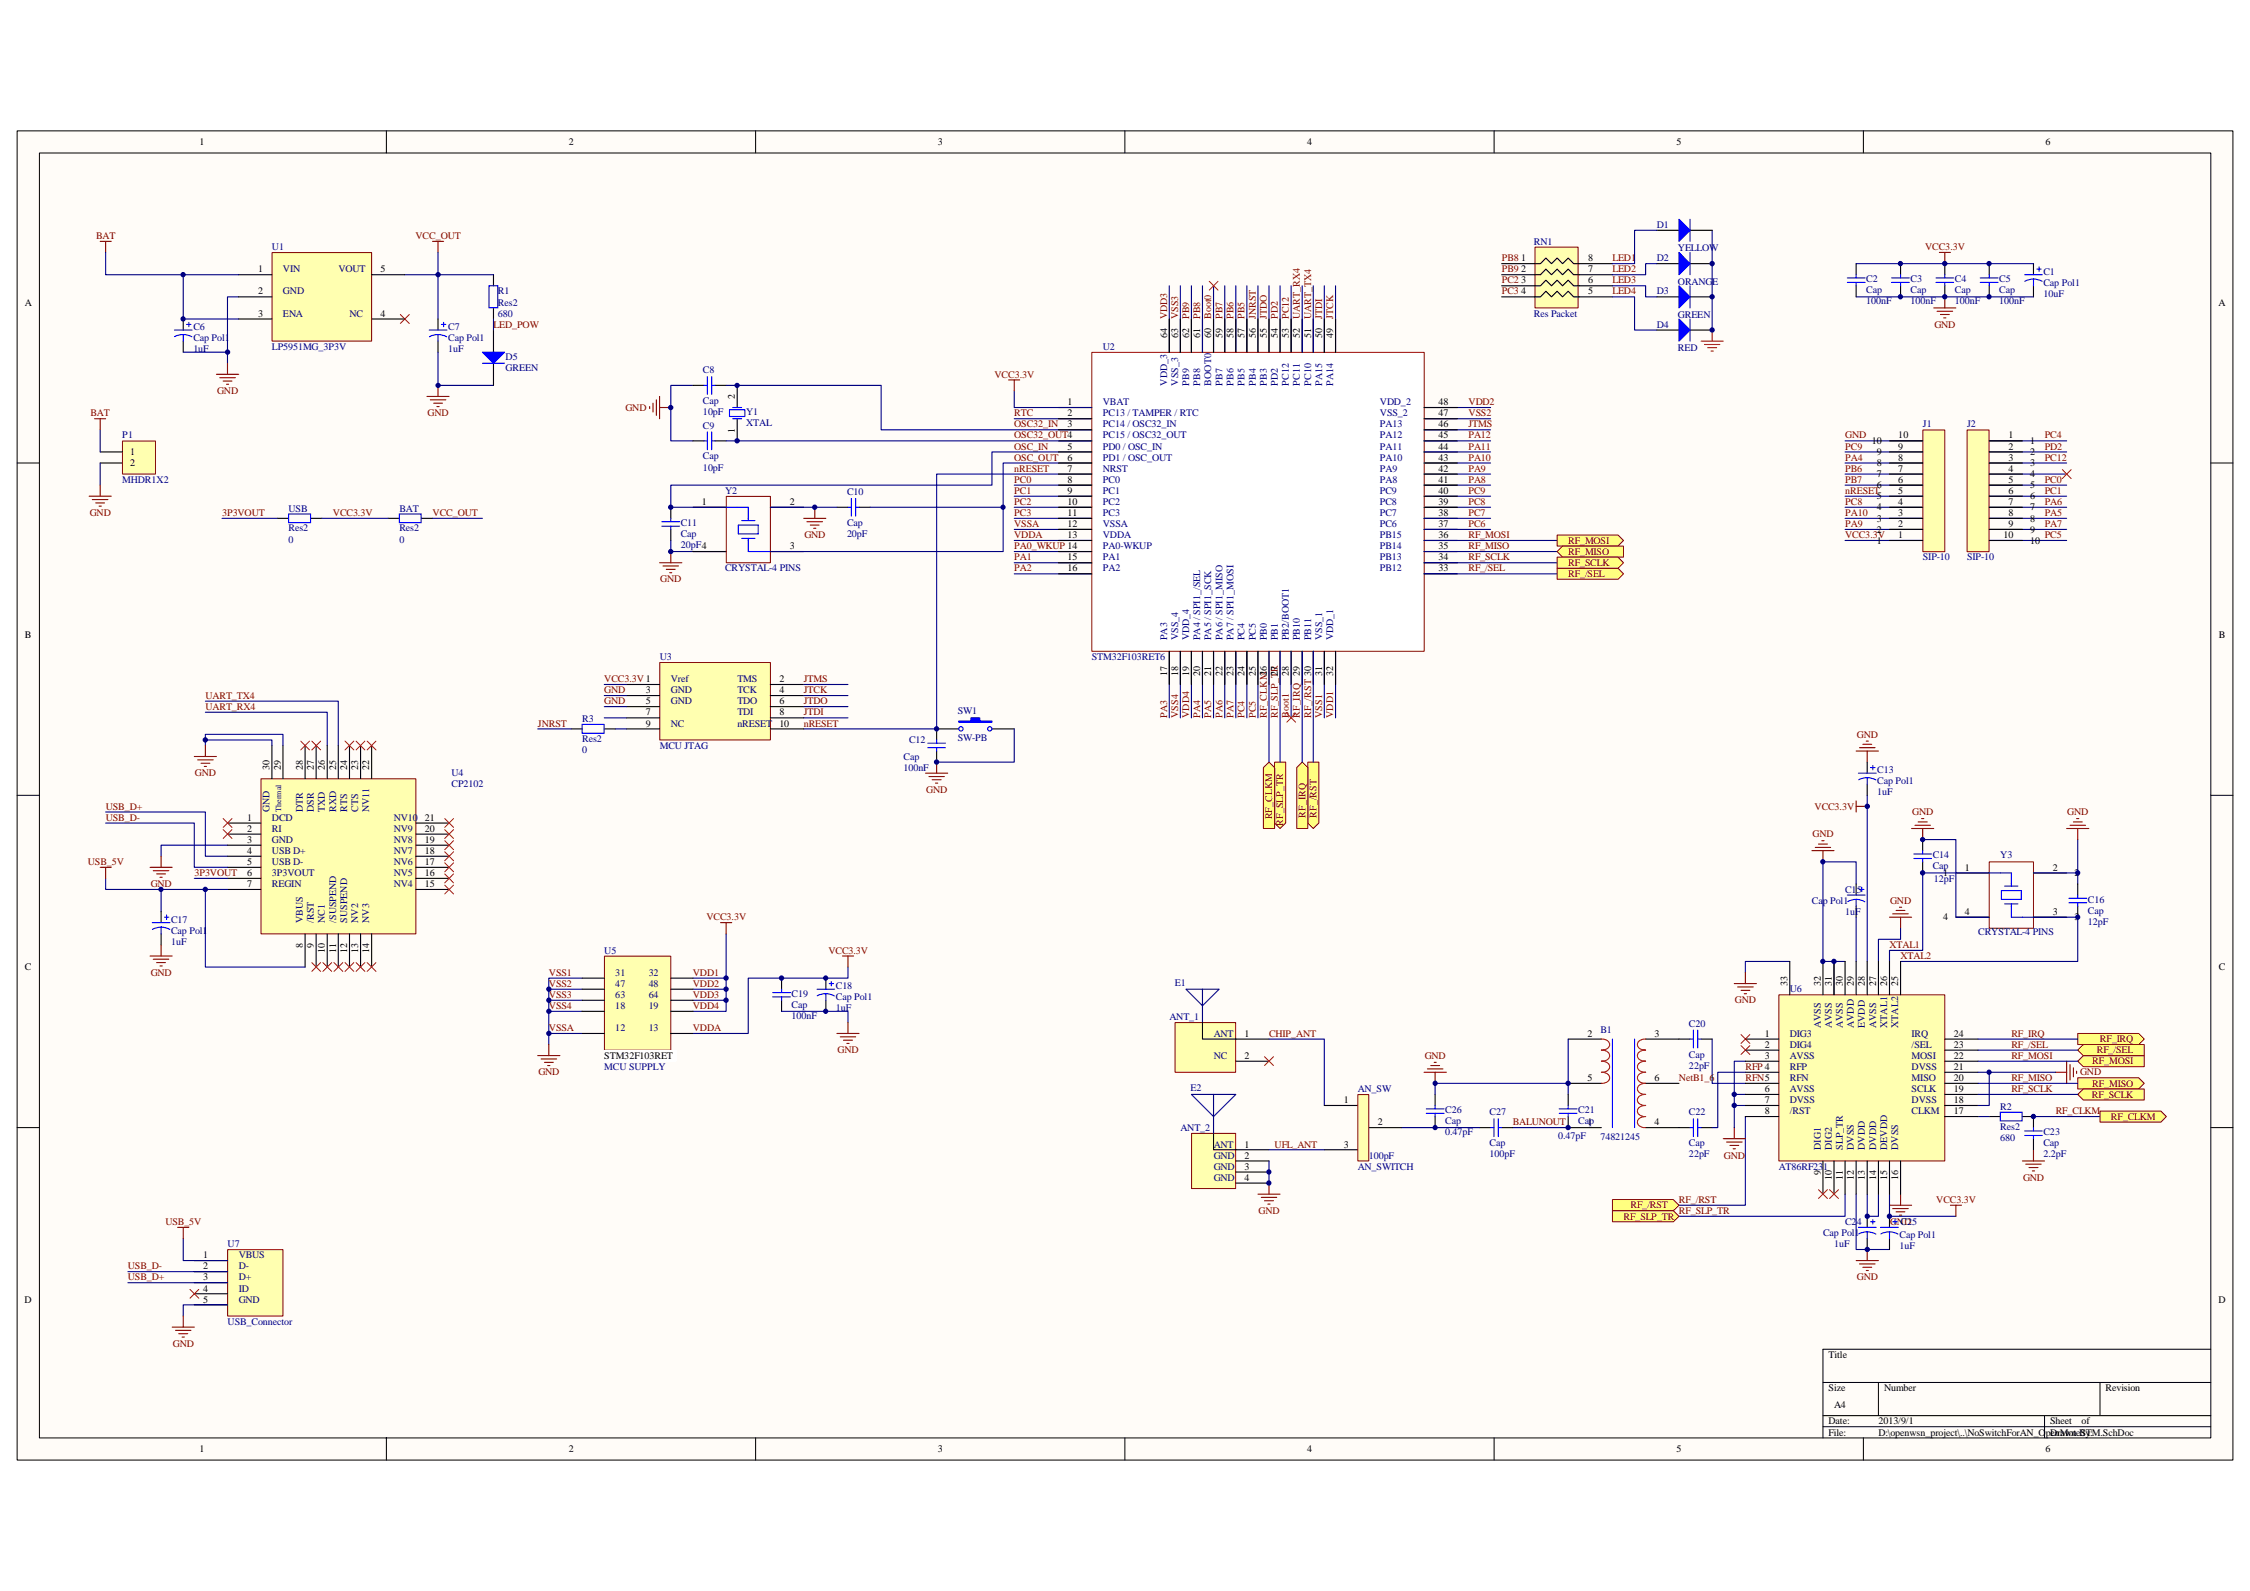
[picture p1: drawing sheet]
<svg xmlns="http://www.w3.org/2000/svg" width="297mm" height="210mm" viewBox="0 0 297 210" stroke-linecap="round" stroke-linejoin="round" font-family="sans-serif">
<defs><g id="words">
<g font-size="1.3">
<text x="26.3" y="19.1">1</text>
<text x="75.1" y="19.1">2</text>
<text x="123.8" y="19.1">3</text>
<text x="172.6" y="19.1">4</text>
<text x="221.3" y="19.1">5</text>
<text x="270.1" y="19.1">6</text>
<text x="34.1" y="35.9">1</text>
<text x="50.2" y="35.9">5</text>
<text x="200.8" y="34.5">1</text>
<text x="200.8" y="35.9">2</text>
<text x="209.7" y="35.9">7</text>
<text x="209.7" y="34.5">8</text>
<text x="3.3" y="40.3">A</text>
<text x="34.1" y="38.9">2</text>
<text x="34.1" y="41.8">3</text>
<text x="50.2" y="41.8">4</text>
<text x="200.8" y="37.4">3</text>
<text x="200.8" y="38.9">4</text>
<text x="209.7" y="38.9">5</text>
<text x="209.7" y="37.4">6</text>
<text x="292.9" y="40.3">A</text>
<text x="154.1" y="44.6" transform="rotate(-90 154.1 44.6)">64</text>
<text x="155.5" y="44.6" transform="rotate(-90 155.5 44.6)">63</text>
<text x="157" y="44.6" transform="rotate(-90 157 44.6)">62</text>
<text x="158.5" y="44.6" transform="rotate(-90 158.5 44.6)">61</text>
<text x="159.9" y="44.6" transform="rotate(-90 159.9 44.6)">60</text>
<text x="161.4" y="44.6" transform="rotate(-90 161.4 44.6)">59</text>
<text x="162.8" y="44.6" transform="rotate(-90 162.8 44.6)">58</text>
<text x="164.3" y="44.6" transform="rotate(-90 164.3 44.6)">57</text>
<text x="165.8" y="44.6" transform="rotate(-90 165.8 44.6)">56</text>
<text x="167.2" y="44.6" transform="rotate(-90 167.2 44.6)">55</text>
<text x="168.7" y="44.6" transform="rotate(-90 168.7 44.6)">54</text>
<text x="170.2" y="44.6" transform="rotate(-90 170.2 44.6)">53</text>
<text x="171.6" y="44.6" transform="rotate(-90 171.6 44.6)">52</text>
<text x="173.1" y="44.6" transform="rotate(-90 173.1 44.6)">51</text>
<text x="174.5" y="44.6" transform="rotate(-90 174.5 44.6)">50</text>
<text x="176" y="44.6" transform="rotate(-90 176 44.6)">49</text>
<text x="97" y="52.6" transform="rotate(-90 97 52.6)">2</text>
<text x="140.9" y="53.5">1</text>
<text x="189.9" y="53.5">48</text>
<text x="97" y="57.1" transform="rotate(-90 97 57.1)">1</text>
<text x="140.9" y="54.9">2</text>
<text x="140.9" y="56.4">3</text>
<text x="140.9" y="59.3">5</text>
<text x="189.9" y="59.3">44</text>
<text x="189.9" y="57.9">45</text>
<text x="189.9" y="56.4">46</text>
<text x="189.9" y="54.9">47</text>
<text x="247.1" y="58.6">10</text>
<text x="250.6" y="57.9">10</text>
<text x="250.6" y="59.3">9</text>
<text x="265.2" y="57.9">1</text>
<text x="265.2" y="59.3">2</text>
<text x="268" y="58.6">1</text>
<text x="17.2" y="60.1">1</text>
<text x="17.2" y="61.5">2</text>
<text x="140.9" y="60.8">6</text>
<text x="140.9" y="62.3">7</text>
<text x="140.9" y="63.7">8</text>
<text x="140.9" y="65.2">9</text>
<text x="189.9" y="65.2">40</text>
<text x="189.9" y="63.7">41</text>
<text x="189.9" y="62.3">42</text>
<text x="189.9" y="60.8">43</text>
<text x="247.8" y="65.9">5</text>
<text x="247.8" y="64.5">6</text>
<text x="247.8" y="63">7</text>
<text x="247.8" y="61.5">8</text>
<text x="247.8" y="60.1">9</text>
<text x="250.6" y="65.2">5</text>
<text x="250.6" y="63.7">6</text>
<text x="250.6" y="62.3">7</text>
<text x="250.6" y="60.8">8</text>
<text x="265.2" y="60.8">3</text>
<text x="265.2" y="62.3">4</text>
<text x="265.2" y="63.7">5</text>
<text x="265.2" y="65.2">6</text>
<text x="268" y="60.1">2</text>
<text x="268" y="61.5">3</text>
<text x="268" y="63">4</text>
<text x="268" y="64.5">5</text>
<text x="268" y="65.9">6</text>
<text x="92.6" y="66.7">1</text>
<text x="104.3" y="66.7">2</text>
<text x="140.9" y="66.7">10</text>
<text x="140.9" y="68.1">11</text>
<text x="140.9" y="69.6">12</text>
<text x="140.9" y="71">13</text>
<text x="189.9" y="71">36</text>
<text x="189.9" y="69.6">37</text>
<text x="189.9" y="68.1">38</text>
<text x="189.9" y="66.7">39</text>
<text x="247.8" y="71.8">1</text>
<text x="247.8" y="70.3">2</text>
<text x="247.8" y="68.8">3</text>
<text x="247.8" y="67.4">4</text>
<text x="250.6" y="71">1</text>
<text x="250.6" y="69.6">2</text>
<text x="250.6" y="68.1">3</text>
<text x="250.6" y="66.7">4</text>
<text x="264.5" y="71">10</text>
<text x="265.2" y="66.7">7</text>
<text x="265.2" y="68.1">8</text>
<text x="265.2" y="69.6">9</text>
<text x="268" y="67.4">7</text>
<text x="268" y="68.8">8</text>
<text x="268" y="70.3">9</text>
<text x="268" y="71.8">10</text>
<text x="104.3" y="72.5">3</text>
<text x="140.9" y="74">15</text>
<text x="140.9" y="75.4">16</text>
<text x="189.9" y="75.4">33</text>
<text x="189.9" y="74">34</text>
<text x="189.9" y="72.5">35</text>
<text x="3.3" y="84.2">B</text>
<text x="154.1" y="89.2" transform="rotate(-90 154.1 89.2)">17</text>
<text x="155.5" y="89.2" transform="rotate(-90 155.5 89.2)">18</text>
<text x="157" y="89.2" transform="rotate(-90 157 89.2)">19</text>
<text x="158.5" y="89.2" transform="rotate(-90 158.5 89.2)">20</text>
<text x="159.9" y="89.2" transform="rotate(-90 159.9 89.2)">21</text>
<text x="161.4" y="89.2" transform="rotate(-90 161.4 89.2)">22</text>
<text x="162.8" y="89.2" transform="rotate(-90 162.8 89.2)">23</text>
<text x="164.3" y="89.2" transform="rotate(-90 164.3 89.2)">24</text>
<text x="165.8" y="89.2" transform="rotate(-90 165.8 89.2)">25</text>
<text x="168.7" y="89.2" transform="rotate(-90 168.7 89.2)">27</text>
<text x="170.2" y="89.2" transform="rotate(-90 170.2 89.2)">28</text>
<text x="171.6" y="89.2" transform="rotate(-90 171.6 89.2)">29</text>
<text x="174.5" y="89.2" transform="rotate(-90 174.5 89.2)">31</text>
<text x="176" y="89.2" transform="rotate(-90 176 89.2)">32</text>
<text x="292.9" y="84.2">B</text>
<text x="85.3" y="91.5">3</text>
<text x="85.3" y="93">5</text>
<text x="85.3" y="94.4">7</text>
<text x="85.3" y="95.9">9</text>
<text x="102.9" y="90">2</text>
<text x="102.9" y="91.5">4</text>
<text x="102.9" y="93">6</text>
<text x="102.9" y="94.4">8</text>
<text x="102.9" y="95.9">10</text>
<text x="35.6" y="101.6" transform="rotate(-90 35.6 101.6)">30</text>
<text x="37.1" y="101.6" transform="rotate(-90 37.1 101.6)">29</text>
<text x="40" y="101.6" transform="rotate(-90 40 101.6)">28</text>
<text x="41.4" y="101.6" transform="rotate(-90 41.4 101.6)">27</text>
<text x="42.9" y="101.6" transform="rotate(-90 42.9 101.6)">26</text>
<text x="44.4" y="101.6" transform="rotate(-90 44.4 101.6)">25</text>
<text x="45.8" y="101.6" transform="rotate(-90 45.8 101.6)">24</text>
<text x="47.3" y="101.6" transform="rotate(-90 47.3 101.6)">23</text>
<text x="48.7" y="101.6" transform="rotate(-90 48.7 101.6)">22</text>
<text x="32.6" y="108.3">1</text>
<text x="32.6" y="109.8">2</text>
<text x="32.6" y="111.2">3</text>
<text x="32.6" y="112.7">4</text>
<text x="56.1" y="112.7">18</text>
<text x="56.1" y="111.2">19</text>
<text x="56.1" y="109.8">20</text>
<text x="56.1" y="108.3">21</text>
<text x="32.6" y="114.2">5</text>
<text x="32.6" y="115.6">6</text>
<text x="32.6" y="117.1">7</text>
<text x="56.1" y="117.1">15</text>
<text x="56.1" y="115.6">16</text>
<text x="56.1" y="114.2">17</text>
<text x="256.5" y="115.6">1</text>
<text x="259.4" y="114.9">1</text>
<text x="271" y="114.9">2</text>
<text x="273.9" y="115.6">2</text>
<text x="40" y="125.1" transform="rotate(-90 40 125.1)">8</text>
<text x="41.4" y="125.1" transform="rotate(-90 41.4 125.1)">9</text>
<text x="42.9" y="125.7" transform="rotate(-90 42.9 125.7)">10</text>
<text x="44.4" y="125.7" transform="rotate(-90 44.4 125.7)">11</text>
<text x="45.8" y="125.7" transform="rotate(-90 45.8 125.7)">12</text>
<text x="47.3" y="125.7" transform="rotate(-90 47.3 125.7)">13</text>
<text x="48.7" y="125.7" transform="rotate(-90 48.7 125.7)">14</text>
<text x="256.5" y="121.5">4</text>
<text x="259.4" y="120.7">4</text>
<text x="271" y="120.7">3</text>
<text x="273.9" y="121.5">3</text>
<text x="3.3" y="128.1">C</text>
<text x="236" y="130.1" transform="rotate(-90 236 130.1)">33</text>
<text x="240.4" y="130.1" transform="rotate(-90 240.4 130.1)">32</text>
<text x="241.8" y="130.1" transform="rotate(-90 241.8 130.1)">31</text>
<text x="243.3" y="130.1" transform="rotate(-90 243.3 130.1)">30</text>
<text x="244.7" y="130.1" transform="rotate(-90 244.7 130.1)">29</text>
<text x="246.2" y="130.1" transform="rotate(-90 246.2 130.1)">28</text>
<text x="247.7" y="130.1" transform="rotate(-90 247.7 130.1)">27</text>
<text x="249.1" y="130.1" transform="rotate(-90 249.1 130.1)">26</text>
<text x="250.6" y="130.1" transform="rotate(-90 250.6 130.1)">25</text>
<text x="292.9" y="128.1">C</text>
<text x="164.3" y="136.8">1</text>
<text x="209.6" y="136.8">2</text>
<text x="218.4" y="136.8">3</text>
<text x="233" y="136.8">1</text>
<text x="257.9" y="136.8">24</text>
<text x="79.8" y="139.7">STM32F103RET</text>
<text x="164.3" y="139.7">2</text>
<text x="209.6" y="142.7">5</text>
<text x="218.4" y="142.7">6</text>
<text x="233" y="138.3">2</text>
<text x="233" y="139.7">3</text>
<text x="257.9" y="142.7">20</text>
<text x="257.9" y="141.2">21</text>
<text x="257.9" y="139.7">22</text>
<text x="257.9" y="138.3">23</text>
<text x="177.4" y="145.6">1</text>
<text x="181.9" y="148.5">2</text>
<text x="209.6" y="148.5">1</text>
<text x="218.4" y="148.5">4</text>
<text x="233" y="144.1">6</text>
<text x="233" y="145.6">7</text>
<text x="233" y="147.1">8</text>
<text x="257.9" y="147.1">17</text>
<text x="257.9" y="145.6">18</text>
<text x="257.9" y="144.1">19</text>
<text x="164.3" y="151.4">1</text>
<text x="164.3" y="152.9">2</text>
<text x="164.3" y="154.4">3</text>
<text x="164.3" y="155.8">4</text>
<text x="177.4" y="151.4">3</text>
<text x="240.4" y="155" transform="rotate(-90 240.4 155)">9</text>
<text x="241.8" y="155.7" transform="rotate(-90 241.8 155.7)">10</text>
<text x="243.3" y="155.7" transform="rotate(-90 243.3 155.7)">11</text>
<text x="244.7" y="155.7" transform="rotate(-90 244.7 155.7)">12</text>
<text x="246.2" y="155.7" transform="rotate(-90 246.2 155.7)">13</text>
<text x="247.7" y="155.7" transform="rotate(-90 247.7 155.7)">14</text>
<text x="249.1" y="155.7" transform="rotate(-90 249.1 155.7)">15</text>
<text x="250.6" y="155.7" transform="rotate(-90 250.6 155.7)">16</text>
<text x="26.8" y="166.1">1</text>
<text x="26.8" y="167.5">2</text>
<text x="3.3" y="171.9">D</text>
<text x="26.8" y="169">3</text>
<text x="26.8" y="170.5">4</text>
<text x="26.8" y="171.9">5</text>
<text x="292.9" y="171.9">D</text>
<text x="241.4" y="179.2">Title</text>
<text x="241.4" y="183.6">Size</text>
<text x="242.1" y="185.8">A4</text>
<text x="248.7" y="183.6">Number</text>
<text x="278" y="183.6">Revision</text>
<text x="26.3" y="191.6">1</text>
<text x="75.1" y="191.6">2</text>
<text x="123.8" y="191.6">3</text>
<text x="172.6" y="191.6">4</text>
<text x="221.3" y="191.6">5</text>
<text x="241.4" y="188">Date:</text>
<text x="241.4" y="189.5">File:</text>
<text x="248" y="188">2013/9/1</text>
<text x="248" y="189.5">D:\openwsn_project\..\NoSwitchForAN_OpenMoteSTM.SchDoc</text>
<text x="270.1" y="191.6">6</text>
<text x="270.7" y="189.5">Drawn By:</text>
<text x="270.7" y="188">Sheet</text>
<text x="274.8" y="188">of</text>
</g>
<g font-size="1.3" fill="#800000">
<text x="12.7" y="31.6">BAT</text>
<text x="54.9" y="31.6">VCC_OUT</text>
<text x="198.3" y="34.5">PB8</text>
<text x="198.3" y="35.9">PB9</text>
<text x="212.9" y="34.5">LED1</text>
<text x="212.9" y="35.9">LED2</text>
<text x="254.2" y="33">VCC3.3V</text>
<text x="198.3" y="37.4">PC2</text>
<text x="198.3" y="38.9">PC3</text>
<text x="212.9" y="37.4">LED3</text>
<text x="212.9" y="38.9">LED4</text>
<text x="65.1" y="43.2">LED_POW</text>
<text x="154.1" y="42.1" transform="rotate(-90 154.1 42.1)">VDD3</text>
<text x="155.5" y="42.1" transform="rotate(-90 155.5 42.1)">VSS3</text>
<text x="157" y="42.1" transform="rotate(-90 157 42.1)">PB9</text>
<text x="158.5" y="42.1" transform="rotate(-90 158.5 42.1)">PB8</text>
<text x="159.9" y="42.1" transform="rotate(-90 159.9 42.1)">Boot0</text>
<text x="161.4" y="42.1" transform="rotate(-90 161.4 42.1)">PB7</text>
<text x="162.8" y="42.1" transform="rotate(-90 162.8 42.1)">PB6</text>
<text x="164.3" y="42.1" transform="rotate(-90 164.3 42.1)">PB5</text>
<text x="165.8" y="42.1" transform="rotate(-90 165.8 42.1)">JNRST</text>
<text x="167.2" y="42.1" transform="rotate(-90 167.2 42.1)">JTDO</text>
<text x="168.7" y="42.1" transform="rotate(-90 168.7 42.1)">PD2</text>
<text x="170.2" y="42.1" transform="rotate(-90 170.2 42.1)">PC12</text>
<text x="171.6" y="42.1" transform="rotate(-90 171.6 42.1)">UART_RX4</text>
<text x="173.1" y="42.1" transform="rotate(-90 173.1 42.1)">UART_TX4</text>
<text x="174.5" y="42.1" transform="rotate(-90 174.5 42.1)">JTDI</text>
<text x="176" y="42.1" transform="rotate(-90 176 42.1)">JTCK</text>
<text x="255.4" y="43.2">GND</text>
<text x="28.7" y="52">GND</text>
<text x="131.3" y="49.8">VCC3.3V</text>
<text x="193.9" y="53.5">VDD2</text>
<text x="12" y="54.9">BAT</text>
<text x="56.4" y="54.9">GND</text>
<text x="82.6" y="54.2">GND</text>
<text x="133.9" y="59.3">OSC_IN</text>
<text x="133.9" y="56.4">OSC32_IN</text>
<text x="133.9" y="57.9">OSC32_OUT4</text>
<text x="133.9" y="54.9">RTC</text>
<text x="193.9" y="56.4">JTMS</text>
<text x="193.9" y="54.9">VSS2</text>
<text x="193.9" y="59.3">PA11</text>
<text x="193.9" y="57.9">PA12</text>
<text x="243.6" y="59.3">PC9</text>
<text x="243.6" y="57.9">GND</text>
<text x="269.9" y="59.3">PD2</text>
<text x="269.9" y="57.9">PC4</text>
<text x="133.9" y="60.8">OSC_OUT</text>
<text x="133.9" y="62.3">nRESET</text>
<text x="133.9" y="63.7">PC0</text>
<text x="133.9" y="65.2">PC1</text>
<text x="193.9" y="65.2">PC9</text>
<text x="193.9" y="63.7">PA8</text>
<text x="193.9" y="62.3">PA9</text>
<text x="193.9" y="60.8">PA10</text>
<text x="243.6" y="63.7">PB7</text>
<text x="243.6" y="62.3">PB6</text>
<text x="243.6" y="60.8">PA4</text>
<text x="243.6" y="65.2">nRESET</text>
<text x="269.9" y="65.2">PC1</text>
<text x="269.9" y="63.7">PC0</text>
<text x="269.9" y="60.8">PC12</text>
<text x="11.8" y="68.1">GND</text>
<text x="29.3" y="68.1">3P3VOUT</text>
<text x="43.9" y="68.1">VCC3.3V</text>
<text x="57.1" y="68.1">VCC_OUT</text>
<text x="106.2" y="71">GND</text>
<text x="133.9" y="71">VDDA</text>
<text x="133.9" y="69.6">VSSA</text>
<text x="133.9" y="66.7">PC2</text>
<text x="133.9" y="68.1">PC3</text>
<text x="193.9" y="71">RF_MOSI</text>
<text x="193.9" y="66.7">PC8</text>
<text x="193.9" y="69.6">PC6</text>
<text x="193.9" y="68.1">PC7</text>
<text x="207" y="71.8">RF_MOSI</text>
<text x="243.6" y="71">VCC3.3V</text>
<text x="243.6" y="69.6">PA9</text>
<text x="243.6" y="68.1">PA10</text>
<text x="243.6" y="66.7">PC8</text>
<text x="269.9" y="71">PC5</text>
<text x="269.9" y="69.6">PA7</text>
<text x="269.9" y="68.1">PA5</text>
<text x="269.9" y="66.7">PA6</text>
<text x="87.2" y="76.9">GND</text>
<text x="133.9" y="72.5">PA0_WKUP 14</text>
<text x="133.9" y="74">PA1</text>
<text x="133.9" y="75.4">PA2</text>
<text x="193.9" y="72.5">RF_MISO</text>
<text x="193.9" y="74">RF_SCLK</text>
<text x="193.9" y="75.4">RF_/SEL</text>
<text x="207" y="73.2">RF_MISO</text>
<text x="207" y="76.2">RF_/SEL</text>
<text x="207" y="74.7">RF_SCLK</text>
<text x="27.1" y="93.7">UART_RX4</text>
<text x="27.1" y="92.2">UART_TX4</text>
<text x="71" y="95.9">JNRST</text>
<text x="79.8" y="90">VCC3.3V 1</text>
<text x="79.8" y="91.5">GND</text>
<text x="79.8" y="93">GND</text>
<text x="106.1" y="94.4">JTDI</text>
<text x="106.1" y="93">JTDO</text>
<text x="106.1" y="91.5">JTCK</text>
<text x="106.1" y="90">JTMS</text>
<text x="106.1" y="95.9">nRESET</text>
<text x="154.1" y="94.7" transform="rotate(-90 154.1 94.7)">PA3</text>
<text x="155.5" y="94.7" transform="rotate(-90 155.5 94.7)">VSS4</text>
<text x="157" y="94.7" transform="rotate(-90 157 94.7)">VDD4</text>
<text x="158.5" y="94.7" transform="rotate(-90 158.5 94.7)">PA4</text>
<text x="159.9" y="94.7" transform="rotate(-90 159.9 94.7)">PA5</text>
<text x="161.4" y="94.7" transform="rotate(-90 161.4 94.7)">PA6</text>
<text x="162.8" y="94.7" transform="rotate(-90 162.8 94.7)">PA7</text>
<text x="164.3" y="94.7" transform="rotate(-90 164.3 94.7)">PC4</text>
<text x="165.8" y="94.7" transform="rotate(-90 165.8 94.7)">PC5</text>
<text x="167.2" y="94.7" transform="rotate(-90 167.2 94.7)">RF_CLKM26</text>
<text x="168.7" y="94.7" transform="rotate(-90 168.7 94.7)">RF_SLP_TR</text>
<text x="170.2" y="94.7" transform="rotate(-90 170.2 94.7)">Boot1</text>
<text x="171.6" y="94.7" transform="rotate(-90 171.6 94.7)">RF_IRQ</text>
<text x="173.1" y="94.7" transform="rotate(-90 173.1 94.7)">RF_/RST 30</text>
<text x="174.5" y="94.7" transform="rotate(-90 174.5 94.7)">VSS1</text>
<text x="176" y="94.7" transform="rotate(-90 176 94.7)">VDD1</text>
<text x="245.1" y="97.3">GND</text>
<text x="14" y="106.8">USB_D+</text>
<text x="25.7" y="102.5">GND</text>
<text x="122.3" y="104.6">GND</text>
<text x="172.3" y="107.9" transform="rotate(-90 172.3 107.9)">RF_IRQ</text>
<text x="173.8" y="107.9" transform="rotate(-90 173.8 107.9)">RF_/RST</text>
<text x="239.5" y="106.8">VCC3.3V</text>
<text x="252.5" y="107.6">GND</text>
<text x="272.9" y="107.6">GND</text>
<text x="14" y="108.3">USB_D-</text>
<text x="168" y="108.1" transform="rotate(-90 168 108.1)">RF_CLKM</text>
<text x="169.4" y="109" transform="rotate(-90 169.4 109)">RF_SLP_TR</text>
<text x="239.3" y="110.5">GND</text>
<text x="11.6" y="114.2">USB_5V</text>
<text x="19.9" y="117.1">GND</text>
<text x="25.7" y="115.6">3P3VOUT</text>
<text x="249.5" y="119.3">GND</text>
<text x="93.3" y="121.5">VCC3.3V</text>
<text x="109.4" y="125.9">VCC3.3V</text>
<text x="249.4" y="125.1">XTAL1</text>
<text x="19.9" y="128.8">GND</text>
<text x="72.5" y="128.8">VSS1</text>
<text x="72.5" y="130.2">VSS2</text>
<text x="72.5" y="131.7">VSS3</text>
<text x="91.5" y="128.8">VDD1</text>
<text x="91.5" y="130.2">VDD2</text>
<text x="91.5" y="131.7">VDD3</text>
<text x="250.9" y="126.6">XTAL2</text>
<text x="72.5" y="133.2">VSS4</text>
<text x="72.5" y="136.1">VSSA</text>
<text x="91.5" y="136.1">VDDA</text>
<text x="91.5" y="133.2">VDD4</text>
<text x="167.5" y="136.8">CHIP_ANT</text>
<text x="229" y="132.4">GND</text>
<text x="265.5" y="136.8">RF_IRQ</text>
<text x="277.2" y="137.6">RF_IRQ</text>
<text x="71.1" y="141.9">GND</text>
<text x="110.6" y="139">GND</text>
<text x="188.1" y="139.7">GND</text>
<text x="221.7" y="142.7">NetB1_6</text>
<text x="230.4" y="141.2">RFP 4</text>
<text x="230.4" y="142.7">RFN5</text>
<text x="265.5" y="138.3">RF_/SEL</text>
<text x="265.5" y="139.7">RF_MOSI</text>
<text x="265.5" y="142.7">RF_MISO</text>
<text x="274.6" y="141.9">GND</text>
<text x="276.2" y="140.5">RF_MOSI</text>
<text x="276.2" y="143.4">RF_MISO</text>
<text x="276.8" y="139">RF_/SEL</text>
<text x="199.7" y="148.5">BALUNOUT</text>
<text x="265.5" y="144.1">RF_SCLK</text>
<text x="271.4" y="147.1">RF_CLKM</text>
<text x="276.2" y="144.9">RF_SCLK</text>
<text x="278.7" y="147.8">RF_CLKM</text>
<text x="168.3" y="151.4">UFL_ANT</text>
<text x="227.6" y="152.9">GND</text>
<text x="267.1" y="155.8">GND</text>
<text x="21.8" y="161.7">USB_5V</text>
<text x="166.2" y="160.2">GND</text>
<text x="214.4" y="161">RF_SLP_TR</text>
<text x="215.3" y="159.5">RF_/RST</text>
<text x="221.7" y="160.2">RF_SLP_TR</text>
<text x="221.7" y="158.7">RF_/RST</text>
<text x="249.5" y="161.7">GND</text>
<text x="255.6" y="158.7">VCC3.3V</text>
<text x="16.9" y="167.5">USB_D-</text>
<text x="16.9" y="169">USB_D+</text>
<text x="245.1" y="169">GND</text>
<text x="22.8" y="177.8">GND</text>
</g>
<g font-size="1.3" fill="#000080">
<text x="35.9" y="33">U1</text>
<text x="37.4" y="35.9">VIN</text>
<text x="44.7" y="35.9">VOUT</text>
<text x="202.5" y="32.3">RN1</text>
<text x="218.7" y="30.1">D1</text>
<text x="218.7" y="34.5">D2</text>
<text x="221.5" y="33.2">YELLOW</text>
<text x="37.4" y="38.9">GND</text>
<text x="37.4" y="41.8">ENA</text>
<text x="46.1" y="41.8">NC</text>
<text x="65.7" y="41.8">680</text>
<text x="65.7" y="38.9">R1</text>
<text x="65.7" y="40.3">Res2</text>
<text x="202.5" y="41.8">Res Packet</text>
<text x="218.7" y="38.9">D3</text>
<text x="221.5" y="37.5">ORANGE</text>
<text x="221.5" y="41.9">GREEN</text>
<text x="246.4" y="40.2">100nF</text>
<text x="246.4" y="37.3">C2</text>
<text x="246.4" y="38.7">Cap</text>
<text x="252.2" y="40.2">100nF</text>
<text x="252.2" y="37.3">C3</text>
<text x="252.2" y="38.7">Cap</text>
<text x="258.1" y="40.2">100nF</text>
<text x="258.1" y="37.3">C4</text>
<text x="258.1" y="38.7">Cap</text>
<text x="263.9" y="40.2">100nF</text>
<text x="263.9" y="37.3">C5</text>
<text x="263.9" y="38.7">Cap</text>
<text x="269.8" y="39.2">10uF</text>
<text x="269.8" y="36.2">C1</text>
<text x="269.8" y="37.7">Cap Pol1</text>
<text x="25.5" y="46.5">1uF</text>
<text x="25.5" y="43.5">C6</text>
<text x="25.5" y="45">Cap Pol1</text>
<text x="35.9" y="46.2">LP5951MG_3P3V</text>
<text x="59.2" y="46.5">1uF</text>
<text x="59.2" y="43.5">C7</text>
<text x="59.2" y="45">Cap Pol1</text>
<text x="66.8" y="47.5">D5</text>
<text x="145.6" y="46.2">U2</text>
<text x="218.7" y="43.2">D4</text>
<text x="221.5" y="46.3">RED</text>
<text x="66.8" y="49">GREEN</text>
<text x="92.8" y="49.3">C8</text>
<text x="92.8" y="53.3">Cap</text>
<text x="145.6" y="53.5">VBAT</text>
<text x="154.1" y="50.9" transform="rotate(-90 154.1 50.9)">VDD_3</text>
<text x="155.5" y="50.9" transform="rotate(-90 155.5 50.9)">VSS_3</text>
<text x="157" y="50.9" transform="rotate(-90 157 50.9)">PB9</text>
<text x="158.5" y="50.9" transform="rotate(-90 158.5 50.9)">PB8</text>
<text x="159.9" y="50.9" transform="rotate(-90 159.9 50.9)">BOOT0</text>
<text x="161.4" y="50.9" transform="rotate(-90 161.4 50.9)">PB7</text>
<text x="162.8" y="50.9" transform="rotate(-90 162.8 50.9)">PB6</text>
<text x="164.3" y="50.9" transform="rotate(-90 164.3 50.9)">PB5</text>
<text x="165.8" y="50.9" transform="rotate(-90 165.8 50.9)">PB4</text>
<text x="167.2" y="50.9" transform="rotate(-90 167.2 50.9)">PB3</text>
<text x="168.7" y="50.9" transform="rotate(-90 168.7 50.9)">PD2</text>
<text x="170.2" y="50.9" transform="rotate(-90 170.2 50.9)">PC12</text>
<text x="171.6" y="50.9" transform="rotate(-90 171.6 50.9)">PC11</text>
<text x="173.1" y="50.9" transform="rotate(-90 173.1 50.9)">PC10</text>
<text x="174.5" y="50.9" transform="rotate(-90 174.5 50.9)">PA15</text>
<text x="176" y="50.9" transform="rotate(-90 176 50.9)">PA14</text>
<text x="182.2" y="53.5">VDD_2</text>
<text x="16.1" y="57.9">P1</text>
<text x="92.8" y="54.8">10pF</text>
<text x="92.8" y="56.6">C9</text>
<text x="98.5" y="54.8">Y1</text>
<text x="98.5" y="56.3">XTAL</text>
<text x="145.6" y="54.9">PC13 / TAMPER / RTC</text>
<text x="145.6" y="56.4">PC14 / OSC32_IN</text>
<text x="145.6" y="57.9">PC15 / OSC32_OUT</text>
<text x="145.6" y="59.3">PD0 / OSC_IN</text>
<text x="182.2" y="54.9">VSS_2</text>
<text x="182.2" y="56.4">PA13</text>
<text x="182.2" y="57.9">PA12</text>
<text x="182.2" y="59.3">PA11</text>
<text x="253.8" y="56.4">J1</text>
<text x="259.7" y="56.4">J2</text>
<text x="16.1" y="63.7">MHDR1X2</text>
<text x="92.8" y="62.1">10pF</text>
<text x="92.8" y="60.6">Cap</text>
<text x="95.7" y="65.2">Y2</text>
<text x="111.8" y="65.3">C10</text>
<text x="145.6" y="60.8">PD1 / OSC_OUT</text>
<text x="145.6" y="62.3">NRST</text>
<text x="145.6" y="63.7">PC0</text>
<text x="145.6" y="65.2">PC1</text>
<text x="182.2" y="60.8">PA10</text>
<text x="182.2" y="62.3">PA9</text>
<text x="182.2" y="63.7">PA8</text>
<text x="182.2" y="65.2">PC9</text>
<text x="38.1" y="71.6">0</text>
<text x="38.1" y="67.5">USB</text>
<text x="38.1" y="70.1">Res2</text>
<text x="52.7" y="71.6">0</text>
<text x="52.7" y="67.5">BAT</text>
<text x="52.7" y="70.1">Res2</text>
<text x="89.9" y="69.4">C11</text>
<text x="89.9" y="70.9">Cap</text>
<text x="111.8" y="70.9">20pF</text>
<text x="111.8" y="69.4">Cap</text>
<text x="145.6" y="66.7">PC2</text>
<text x="145.6" y="68.1">PC3</text>
<text x="145.6" y="69.6">VSSA</text>
<text x="145.6" y="71">VDDA</text>
<text x="182.2" y="66.7">PC8</text>
<text x="182.2" y="68.1">PC7</text>
<text x="182.2" y="69.6">PC6</text>
<text x="182.2" y="71">PB15</text>
<text x="89.9" y="72.3">20pF4</text>
<text x="95.7" y="75.4">CRYSTAL-4 PINS</text>
<text x="145.6" y="74">PA1</text>
<text x="145.6" y="75.4">PA2</text>
<text x="145.6" y="72.5">PA0-WKUP</text>
<text x="182.2" y="72.5">PB14</text>
<text x="182.2" y="74">PB13</text>
<text x="182.2" y="75.4">PB12</text>
<text x="253.8" y="74">SIP-10</text>
<text x="259.7" y="74">SIP-10</text>
<text x="87.1" y="87.1">U3</text>
<text x="144.1" y="87.1">STM32F103RET6</text>
<text x="154.1" y="84.5" transform="rotate(-90 154.1 84.5)">PA3</text>
<text x="155.5" y="84.5" transform="rotate(-90 155.5 84.5)">VSS_4</text>
<text x="157" y="84.5" transform="rotate(-90 157 84.5)">VDD_4</text>
<text x="158.5" y="84.5" transform="rotate(-90 158.5 84.5)">PA4 / SPI1_/SEL</text>
<text x="159.9" y="84.5" transform="rotate(-90 159.9 84.5)">PA5 / SPI1_SCK</text>
<text x="161.4" y="84.5" transform="rotate(-90 161.4 84.5)">PA6 / SPI1_MISO</text>
<text x="162.8" y="84.5" transform="rotate(-90 162.8 84.5)">PA7 / SPI1_MOSI</text>
<text x="164.3" y="84.5" transform="rotate(-90 164.3 84.5)">PC4</text>
<text x="165.8" y="84.5" transform="rotate(-90 165.8 84.5)">PC5</text>
<text x="167.2" y="84.5" transform="rotate(-90 167.2 84.5)">PB0</text>
<text x="168.7" y="84.5" transform="rotate(-90 168.7 84.5)">PB1</text>
<text x="170.2" y="84.5" transform="rotate(-90 170.2 84.5)">PB2/BOOT1</text>
<text x="171.6" y="84.5" transform="rotate(-90 171.6 84.5)">PB10</text>
<text x="173.1" y="84.5" transform="rotate(-90 173.1 84.5)">PB11</text>
<text x="174.5" y="84.5" transform="rotate(-90 174.5 84.5)">VSS_1</text>
<text x="176" y="84.5" transform="rotate(-90 176 84.5)">VDD_1</text>
<text x="76.9" y="95.3">R3</text>
<text x="88.6" y="90">Vref</text>
<text x="88.6" y="91.5">GND</text>
<text x="88.6" y="93">GND</text>
<text x="88.6" y="95.9">NC</text>
<text x="97.3" y="95.9">nRESET</text>
<text x="97.3" y="94.4">TDI</text>
<text x="97.3" y="93">TDO</text>
<text x="97.3" y="91.5">TCK</text>
<text x="97.3" y="90">TMS</text>
<text x="126.4" y="94.3">SW1</text>
<text x="76.9" y="99.4">0</text>
<text x="76.9" y="97.9">Res2</text>
<text x="87.1" y="98.8">MCU JTAG</text>
<text x="119.3" y="101.7">100nF</text>
<text x="119.3" y="100.3">Cap</text>
<text x="120" y="98.1">C12</text>
<text x="126.4" y="97.8">SW-PB</text>
<text x="35.6" y="107.2" transform="rotate(-90 35.6 107.2)">GND</text>
<text x="40" y="107.2" transform="rotate(-90 40 107.2)">DTR</text>
<text x="41.4" y="107.2" transform="rotate(-90 41.4 107.2)">DSR</text>
<text x="42.9" y="107.2" transform="rotate(-90 42.9 107.2)">TXD</text>
<text x="44.4" y="107.2" transform="rotate(-90 44.4 107.2)">RXD</text>
<text x="45.8" y="107.2" transform="rotate(-90 45.8 107.2)">RTS</text>
<text x="47.3" y="107.2" transform="rotate(-90 47.3 107.2)">CTS</text>
<text x="48.7" y="107.2" transform="rotate(-90 48.7 107.2)">NV11</text>
<text x="59.6" y="102.5">U4</text>
<text x="59.6" y="103.9">CP2102</text>
<text x="247.8" y="104.9">1uF</text>
<text x="247.8" y="102">C13</text>
<text x="247.8" y="103.5">Cap Pol1</text>
<text x="35.9" y="108.3">DCD</text>
<text x="35.9" y="109.8">RI</text>
<text x="35.9" y="111.2">GND</text>
<text x="35.9" y="112.7">USB D+</text>
<text x="52" y="112.7">NV7</text>
<text x="52" y="111.2">NV8</text>
<text x="52" y="109.8">NV9</text>
<text x="52" y="108.3">NV10</text>
<text x="255.2" y="113.3">C14</text>
<text x="264.1" y="113.3">Y3</text>
<text x="35.9" y="114.2">USB D-</text>
<text x="35.9" y="115.6">3P3VOUT</text>
<text x="35.9" y="117.1">REGIN</text>
<text x="52" y="117.1">NV4</text>
<text x="52" y="115.6">NV5</text>
<text x="52" y="114.2">NV6</text>
<text x="239.2" y="119.3">Cap Pol1</text>
<text x="243.6" y="117.8">C15</text>
<text x="255.2" y="114.7">Cap</text>
<text x="255.3" y="116.4">12pF</text>
<text x="275.6" y="119.1">C16</text>
<text x="22.6" y="124.7">1uF</text>
<text x="22.6" y="121.8">C17</text>
<text x="22.6" y="123.2">Cap Pol1</text>
<text x="40" y="121.8" transform="rotate(-90 40 121.8)">VBUS</text>
<text x="41.4" y="121.8" transform="rotate(-90 41.4 121.8)">/RST</text>
<text x="42.9" y="121.8" transform="rotate(-90 42.9 121.8)">NC1</text>
<text x="44.4" y="121.8" transform="rotate(-90 44.4 121.8)">/SUSPEND</text>
<text x="45.8" y="121.8" transform="rotate(-90 45.8 121.8)">SUSPEND</text>
<text x="47.3" y="121.8" transform="rotate(-90 47.3 121.8)">NV2</text>
<text x="48.7" y="121.8" transform="rotate(-90 48.7 121.8)">NV3</text>
<text x="79.8" y="125.9">U5</text>
<text x="243.6" y="120.7">1uF</text>
<text x="261.2" y="123.4">CRYSTAL-4 PINS</text>
<text x="275.6" y="122">12pF</text>
<text x="275.6" y="120.6">Cap</text>
<text x="81.2" y="128.8">31</text>
<text x="81.2" y="130.2">47</text>
<text x="81.2" y="131.7">63</text>
<text x="85.6" y="128.8">32</text>
<text x="85.6" y="130.2">48</text>
<text x="85.6" y="131.7">64</text>
<text x="104.5" y="131.6">C19</text>
<text x="110.4" y="130.5">C18</text>
<text x="110.4" y="132">Cap Pol1</text>
<text x="155.1" y="130.1">E1</text>
<text x="236.3" y="131">U6</text>
<text x="81.2" y="133.2">18</text>
<text x="81.2" y="136.1">12</text>
<text x="85.6" y="133.2">19</text>
<text x="85.6" y="136.1">13</text>
<text x="104.5" y="134.5">100nF</text>
<text x="104.5" y="133">Cap</text>
<text x="110.4" y="133.5">1uF</text>
<text x="154.4" y="134.6">ANT_1</text>
<text x="160.2" y="136.8">ANT</text>
<text x="211.3" y="136.4">B1</text>
<text x="223" y="135.5">C20</text>
<text x="236.3" y="136.8">DIG3</text>
<text x="240.4" y="135.7" transform="rotate(-90 240.4 135.7)">AVSS</text>
<text x="241.8" y="135.7" transform="rotate(-90 241.8 135.7)">AVSS</text>
<text x="243.3" y="135.7" transform="rotate(-90 243.3 135.7)">AVSS</text>
<text x="244.7" y="135.7" transform="rotate(-90 244.7 135.7)">AVDD</text>
<text x="246.2" y="135.7" transform="rotate(-90 246.2 135.7)">EVDD</text>
<text x="247.7" y="135.7" transform="rotate(-90 247.7 135.7)">AVSS</text>
<text x="249.1" y="135.7" transform="rotate(-90 249.1 135.7)">XTAL1</text>
<text x="250.6" y="135.7" transform="rotate(-90 250.6 135.7)">XTAL2</text>
<text x="252.4" y="136.8">IRQ</text>
<text x="79.8" y="141.2">MCU SUPPLY</text>
<text x="157.2" y="144">E2</text>
<text x="160.2" y="139.7">NC</text>
<text x="223" y="141.1">22pF</text>
<text x="223" y="139.6">Cap</text>
<text x="236.3" y="138.3">DIG4</text>
<text x="236.3" y="139.7">AVSS</text>
<text x="236.3" y="141.2">RFP</text>
<text x="236.3" y="142.7">RFN</text>
<text x="252.4" y="142.7">MISO</text>
<text x="252.4" y="141.2">DVSS</text>
<text x="252.4" y="139.7">MOSI</text>
<text x="252.4" y="138.3">/SEL</text>
<text x="155.8" y="149.2">ANT_2</text>
<text x="179.2" y="144.1">AN_SW</text>
<text x="190.8" y="149.8">0.47pF</text>
<text x="190.8" y="146.9">C26</text>
<text x="190.8" y="148.4">Cap</text>
<text x="196.7" y="147.2">C27</text>
<text x="208.3" y="146.9">C21</text>
<text x="208.3" y="148.4">Cap</text>
<text x="223" y="147.2">C22</text>
<text x="236.3" y="144.1">AVSS</text>
<text x="236.3" y="145.6">DVSS</text>
<text x="236.3" y="147.1">/RST</text>
<text x="252.4" y="147.1">CLKM</text>
<text x="252.4" y="145.6">DVSS</text>
<text x="252.4" y="144.1">SCLK</text>
<text x="264.1" y="146.5">R2</text>
<text x="264.1" y="149.1">Res2</text>
<text x="269.8" y="149.8">C23</text>
<text x="160.2" y="151.4">ANT</text>
<text x="160.2" y="152.9">GND</text>
<text x="160.2" y="154.4">GND</text>
<text x="160.2" y="155.8">GND</text>
<text x="179.2" y="154.4">AN_SWITCH</text>
<text x="180.7" y="152.9">100pF</text>
<text x="196.7" y="152.8">100pF</text>
<text x="196.7" y="151.3">Cap</text>
<text x="205.7" y="150.3">0.47pF</text>
<text x="211.3" y="150.4">74821245</text>
<text x="223" y="152.8">22pF</text>
<text x="223" y="151.3">Cap</text>
<text x="234.8" y="154.4">AT86RF231</text>
<text x="240.4" y="151.8" transform="rotate(-90 240.4 151.8)">DIG1</text>
<text x="241.8" y="151.8" transform="rotate(-90 241.8 151.8)">DIG2</text>
<text x="243.3" y="151.8" transform="rotate(-90 243.3 151.8)">SLP_TR</text>
<text x="244.7" y="151.8" transform="rotate(-90 244.7 151.8)">DVSS</text>
<text x="246.2" y="151.8" transform="rotate(-90 246.2 151.8)">DVDD</text>
<text x="247.7" y="151.8" transform="rotate(-90 247.7 151.8)">DVDD</text>
<text x="249.1" y="151.8" transform="rotate(-90 249.1 151.8)">DEVDD</text>
<text x="250.6" y="151.8" transform="rotate(-90 250.6 151.8)">DVSS</text>
<text x="264.1" y="150.6">680</text>
<text x="269.8" y="152.8">2.2pF</text>
<text x="269.8" y="151.3">Cap</text>
<text x="243.6" y="161.7">C24</text>
<text x="250.9" y="161.7">C25</text>
<text x="30.1" y="164.6">U7</text>
<text x="31.5" y="166.1">VBUS</text>
<text x="31.5" y="167.5">D-</text>
<text x="240.7" y="163.1">Cap Pol1</text>
<text x="242.1" y="164.6">1uF</text>
<text x="250.8" y="164.9">1uF</text>
<text x="250.8" y="163.4">Cap Pol1</text>
<text x="31.5" y="169">D+</text>
<text x="31.5" y="170.5">ID</text>
<text x="31.5" y="171.9">GND</text>
<text x="30.1" y="174.8">USB_Connector</text>
</g>
<text font-size="1.1" fill="#000080" x="37.1" y="107.2" transform="rotate(-90 37.1 107.2)">Thermal</text>
</g></defs>
<path d="M2.3 17.3h292.5v175.4h-292.5z" fill="#fffcf8"/>
<path d="M2.3 17.3h292.5v175.4h-292.5z" fill="none" stroke="#000" stroke-width=".13"/>
<path d="M5.2 20.2h286.7v169.6h-286.7z" fill="#fffcf8"/>
<g fill="none" stroke="#000" stroke-width=".13">
<path d="M51 17.3v2.9M99.8 17.3v2.9M148.5 17.3v2.9M197.2 17.3v2.9M246 17.3v2.9M5.2 20.2h286.7v169.6h-286.7zM2.3 61.1h2.9M291.9 61.1h2.9M2.3 105h2.9M291.9 105h2.9M2.3 148.8h2.9M291.9 148.8h2.9"/>
<path d="M291.9 178.1h-51.2v11.7M51 189.8v2.9M99.8 189.8v2.9M148.5 189.8v2.9M197.2 189.8v2.9M240.7 182.5h51.2M240.7 186.8h51.2M240.7 188.3h51.2M246 189.8v2.9M248 182.5v4.3M269.9 186.8v3M277.2 182.5v4.3"/>
</g>
<g fill="none" stroke="#000080" stroke-width=".15">
<path d="M157.3 37.7v8.8M161.7 37.7v8.8M163.1 37.7v8.8M164.6 37.7v8.8M166.1 37.7v8.8M167.5 37.7v8.8M169 37.7v8.8M170.5 37.7v8.8M174.8 37.7v8.8M176.3 37.7v8.8M133.9 55.3h10.2M188 56.7h8.8"/>
<path d="M243.6 58.2h10.2M243.6 59.6h10.2M262.6 58.2h10.2M262.6 59.6h10.2M133.9 67h10.2M133.9 65.5h10.2M133.9 64h10.2M133.9 68.4h10.2M133.9 74.3h10.2M133.9 75.7h10.2M133.9 72.8h10.2M188 67h8.8"/>
<path d="M188 65.5h8.8M188 64h8.8M188 62.6h8.8M188 61.1h8.8M243.6 67h10.2M243.6 65.5h10.2M243.6 64h10.2M243.6 62.6h10.2M243.6 61.1h10.2M243.6 68.4h10.2M243.6 69.9h10.2M243.6 71.3h10.2"/>
<path d="M262.6 67h10.2M262.6 65.5h10.2M262.6 64h10.2M262.6 62.6h10.2M262.6 61.1h10.2M262.6 68.4h10.2M262.6 69.9h10.2M262.6 71.3h10.2M154.4 86v8.7M158.7 86v8.7M160.2 86v8.7M161.7 86v8.7"/>
<path d="M163.1 86v8.7M164.6 86v8.7M166.1 86v8.7M246.5 105v21.9M242.1 126.9v4.4M243.6 157.6v2.9h-21.9M245 157.6v7.3h4.4M246.5 157.6v2.9h1.5v-2.9M268.5 147.4h8.7"/>
</g>
<path d="M253.9 56.8h2.8v16h-2.8z" fill="#ffffb0"/>
<path d="M253.8 56.7h2.9v16.1h-2.9z" fill="none" stroke="#800000" stroke-width=".13"/>
<path d="M249.4 59.6h4.4M249.4 58.2h4.4M249.4 71.3h4.4M249.4 69.9h4.4M249.4 68.4h4.4M249.4 67h4.4M249.4 65.5h4.4M249.4 64h4.4M249.4 62.6h4.4M249.4 61.1h4.4" fill="none" stroke="#000" stroke-width=".15"/>
<path d="M259.7 56.8h2.9v16h-2.9z" fill="#ffffb0"/>
<path d="M259.7 56.7h2.9v16.1h-2.9zM95.9 65.5h5.8v8.8h-5.8zM262.6 113.7h5.9v8.8h-5.9z" fill="none" stroke="#800000" stroke-width=".13"/>
<g fill="none" stroke="#000" stroke-width=".15">
<path d="M245 34.8v1.5M245 37.7v1.5M250.9 34.8v1.5M250.9 37.7v1.5M256.7 34.8v1.5M256.7 37.7v1.5M262.6 34.8v1.5M262.6 37.7v1.5M268.5 34.8v1.5M268.5 37.7v1.5M91.5 58.2h1.4M91.5 50.9h1.4"/>
<path d="M94.4 58.2h1.5M94.4 50.9h1.5M97.3 50.9v2.9M97.3 55.3v2.9M262.6 58.2h4.4M262.6 59.6h4.4M88.6 67v1.4M88.6 69.9v1.4M91.5 67h4.4M91.5 72.8h4.4M101.7 67h4.4M101.7 72.8h4.4"/>
<path d="M110.5 67h1.4M113.4 67h1.5M262.6 61.1h4.4M262.6 62.6h4.4M262.6 64h4.4M262.6 65.5h4.4M262.6 67h4.4M262.6 68.4h4.4M262.6 69.9h4.4M262.6 71.3h4.4M123.7 99.1v1.5M126.6 96.2h-2.9v1.5"/>
<path d="M131 96.2h2.9M245 116.7v1.4M245 119.6v1.5M246.5 100.6v1.4M246.5 103.5v1.5M253.8 110.8v1.5M253.8 113.7v1.5M258.2 115.2h4.4M268.5 115.2h4.3M274.3 116.7v1.4M274.3 119.6v1.5M103.2 129.1v1.5"/>
<path d="M103.2 132v1.5M109 129.1v1.5M109 132v1.5M221.7 137.1h1.4M224.6 137.1h1.4M258.2 121.1h4.4M268.5 121.1h4.3M221.7 148.8h1.4M224.6 148.8h1.4M262.6 147.4h1.5M267 147.4h1.5M246.5 160.5v1.5"/>
<path d="M246.5 163.4v1.5M249.4 160.5v1.5M249.4 163.4v1.5"/>
</g>
<g fill="none" stroke="#000080" stroke-width=".15">
<path d="M154.4 37.7v8.8M155.8 37.7v8.8M160.2 37.7v8.8M226 30.4v13.2M245 39.2h23.5M245 34.8h23.5M91.5 50.9h-2.9v7.3h2.9M95.9 50.9h20.4v5.8h27.8M144.1 59.6h-13.1v4.4h-42.4v3h7.3M188 53.8h8.8M188 55.3h8.8M88.6 71.3v1.5h7.3"/>
<path d="M101.7 67h8.8M133.9 69.9h10.2M133.9 71.3h10.2M144.1 61.1h-11.7v5.9h-17.5M144.1 62.6h-20.4v33.6h-17.6M155.8 86v8.7M157.3 86v8.7M174.8 86v8.7M176.3 86v8.7M245 116.7v-3h-4.3v13.2h2.9M253.8 110.8h4.4v10.3h4.4M262.6 115.2h-8.8v10.2h-4.4v1.5"/>
<path d="M268.5 115.2h5.8M274.3 110.8v5.9M72.4 130.6h4.5M72.4 132h4.5M72.4 133.5h4.5M72.4 136.4h4.5M76.9 129.1h-4.5v8.8M91.5 130.6h4.4M91.5 132h4.4M91.5 129.1h4.4M95.9 123.3v10.2h-4.4M103.2 133.5h8.7v1.4"/>
<path d="M111.9 127.6v1.5h-13.1v7.3h-7.3M226 137.1v5.9h4.4M236.3 126.9h-5.9v1.5M245 121.1v5.8M250.9 122.5v1.5h-2.9v2.9M268.5 121.1h5.8v5.8h-23.4M229 144.4h1.4M230.4 147.4v11.7h-8.7M230.4 145.9h-1.4v2.9M230.4 140.1h-1.4v5.8M249.4 157.6v2.9h8.8M261.1 147.4h1.5"/>
</g>
<path d="M224.6 45h2.9M225 45.5h2.1M225.4 45.9h1.2M225.9 46.3h.3M226 43.6v1.4" fill="none" stroke="#f00" stroke-width=".15"/>
<g fill="none" stroke="#00f" stroke-width=".15">
<path d="M243.9 37.3h2.3M243.9 36.7h2.3M245 36.3v.4M245 37.3v.4M249.7 37.3h2.4M249.7 36.7h2.4M250.9 36.3v.4M250.9 37.3v.4M255.6 37.3h2.3M255.6 36.7h2.3M256.7 36.3v.4M256.7 37.3v.4"/>
<path d="M261.4 37.3h2.4M261.4 36.7h2.4M262.6 36.3v.4M262.6 37.3v.4M267.3 36.3h2.3M267.3 37.1l.6-.2 .6-.1 .5 .1 .6 .2M268.5 36.8v.9M268.9 35.5h.6M269.2 35.2v.6M92.9 50.9h.5M92.9 58.2h.5M93.4 49.7v2.3"/>
<path d="M93.4 57v2.4M94 49.7v2.3M94 57v2.4M94 50.9h.4M94 58.2h.4M96.3 54.1h2v.9h-2zM96.7 53.8h1.2M96.7 55.3h1.2M87.4 68.9h2.3M87.4 69.4h2.3M88.6 68.4v.5M88.6 69.4v.5"/>
<path d="M95.9 67h2.9v1.7M97.5 69.3h2.6v1.2h-2.6zM97.9 68.7h1.8M97.9 71.1h1.8M98.8 71.1v1.7h2.9M111.9 67h.5M112.4 65.8v2.3M113 65.8v2.3M113 67h.4M122.5 98.1h2.3M122.5 98.7h2.3M123.7 97.7v.4"/>
<path d="M123.7 98.7v.4M243.9 118.1h2.3M243.9 119l.6-.2 .6-.1 .5 .1 .6 .2M245 118.7v.9M245.3 102h2.4M245.4 102.9l.5-.2 .6-.1 .6 .1 .5 .2M245.5 117.4h.6M245.8 117.1v.6M246.5 102.6v.9M246.9 101.3h.6M247.2 101v.6M252.7 113.3h2.3"/>
<path d="M252.7 112.7h2.3M253.8 112.3v.4M253.8 113.3v.4M262.6 115.2h2.9v1.7M264.2 117.5h2.6v1.2h-2.6zM264.6 116.9h1.8M264.6 119.3h1.8M265.5 119.3v1.8h3M273.1 119.1h2.4M273.1 118.6h2.4M274.3 118.1v.5M274.3 119.1v.5"/>
<path d="M102 131h2.3M102 131.6h2.3M103.2 130.6v.4M103.2 131.6v.4M107.9 130.6h2.3M107.9 131.4l.5-.2 .6-.1 .6 .1 .5 .2M109 131.1v.9M109.5 129.8h.5M109.7 129.5v.6M223.1 137.1h.5M223.6 136v2.3M224.1 136v2.3"/>
<path d="M224.1 137.1h.5M223.1 148.8h.5M223.6 147.7v2.3M224.1 147.7v2.3M224.1 148.8h.5M264.1 146.8h2.9v1.1h-2.9zM245.3 162h2.4M245.4 162.9l.5-.3h.6l.6 .1 .5 .2M246.5 162.6v.8M246.9 161.2h.6M247.2 161v.5M248.3 162h2.3"/>
<path d="M248.3 162.9l.5-.3h.7l.5 .1 .6 .2M249.4 162.6v.8M249.9 161.2h.6M250.2 161v.5"/>
<circle cx="126.9" cy="96.2" r=".29"/>
<circle cx="130.7" cy="96.2" r=".29"/>
</g>
<g fill="none" stroke="#800000" stroke-width=".15">
<path d="M256 33.3h1.5M256.7 33.3v1.5M256.7 39.2v1.4M85.8 53.7v.2M86.2 53.2v1.2M86.7 52.8v2M87.1 52.3v3M87.1 53.8h1.5M255.3 40.6h2.9M255.7 41.1h2.1M256.2 41.5h1.1M256.6 42h.3"/>
<path d="M87.1 74.3h2.9M87.5 74.7h2.1M88 75.1h1.1M88.4 75.6h.3M88.6 72.8v1.5M106.1 68.4h2.9M106.5 68.9h2.1M107 69.3h1.1M107.4 69.7h.3M107.6 67v1.4M245 99.1h3M245.5 98.7h2"/>
<path d="M245.9 98.2h1.2M246.4 97.8h.3M246.5 99.1v1.5M122.2 102h2.9M122.6 102.5h2.1M123.1 102.9h1.1M123.5 103.4h.3M123.7 100.6v1.4M239.2 112.3h2.9M239.6 111.8h2.1M240.1 111.4h1.2M240.5 111h.3"/>
<path d="M240.7 112.3v1.4M245 105.7v1.5M245 106.4h1.5M250.8 119.7h.3M252.4 109.3h2.9M252.8 108.9h2M253.2 108.5h1.2M253.7 108h.3M253.8 109.3v1.5M272.8 109.3h3M273.3 108.9h2M273.7 108.5h1.2"/>
<path d="M274.1 108h.3M274.3 109.3v1.5M71 139.3h2.9M71.4 139.8h2.1M72.5 137.9v1.4M95.1 121.8h1.5M95.9 121.8v1.5M110.5 136.4h2.9M110.9 136.8h2.1M111.2 126.2h1.5M111.4 137.3h1.1M111.8 137.7h.3"/>
<path d="M111.9 126.2v1.4M111.9 134.9v1.5M229 129.8h2.9M229.4 130.3h2.1M229.8 130.7h1.2M230.3 131.1h.3M230.4 128.4v1.4M249.4 121.1h3M249.9 120.6h2M250.3 120.2h1.2M250.9 121.1v1.4M71.9 140.2h1.1"/>
<path d="M72.3 140.6h.3M188 141.5h2.9M188.4 141.1h2.1M188.9 140.6h1.2M189.3 140.2h.3M189.5 141.5v1.5M227.5 150.3h2.9M227.9 150.7h2.1M228.4 151.2h1.1M228.8 151.6h.3M229 148.8v1.5M249.4 159.1h3"/>
<path d="M249.9 159.5h2M250.3 159.9h1.2M250.9 157.6v1.5M257.5 159.1h1.4M258.2 159.1v1.4M267 153.2h2.9M267.4 153.6h2.1M267.9 154.1h1.1M268.3 154.5h.3M268.5 151.7v1.5M271.4 141.5h1.4M272.8 140.1v2.9"/>
<path d="M273.3 140.5v2M273.7 140.9v1.2M274.1 141.4v.3M245 166.4h3M245.5 166.8h2M245.9 167.3h1.2M246.4 167.7h.3M246.5 164.9v1.5M250.8 160.4h.3"/>
</g>
<path d="M126.6 95.2h1.6v-.5h1.1v.5h1.7v.1h-4.4z" fill-rule="evenodd" fill="#00f" stroke="#00f" stroke-width=".15"/>
<path d="M34.5 102.8h20.4v20.5h-20.4z" fill="#ffffb0"/>
<path d="M34.5 102.8h20.4v20.5h-20.4z" fill="none" stroke="#800000" stroke-width=".13"/>
<g fill="none" stroke="#000" stroke-width=".15">
<path d="M65.1 36.3v1.4M218.7 30.4h3M218.7 34.8h3M218.7 39.2h3M223.1 30.4h2.9M223.1 34.8h2.9M223.1 39.2h2.9M24.2 42.1v1.5M24.2 45v1.5M57.8 42.1v1.5M57.8 45v1.5M65.1 40.6v1.5"/>
<path d="M65.1 43.6v2.9M65.1 47.9v3M218.7 43.6h3M223.1 43.6h2.9M35.9 98.4v4.4M37.4 98.4v4.4M40.3 98.4v4.4M41.7 98.4v4.4M43.2 98.4v4.4M44.7 98.4v4.4M46.1 98.4v4.4M47.6 98.4v4.4"/>
<path d="M49.1 98.4v4.4M30 108.6h4.4M30 110.1h4.4M30 111.5h4.4M30 113h4.4M30 114.5h4.4M30 115.9h4.4M30 117.4h4.4M54.9 108.6h4.4M54.9 110.1h4.4M54.9 111.5h4.4M54.9 113h4.4"/>
<path d="M54.9 114.5h4.4M54.9 115.9h4.4M54.9 117.4h4.4M21.3 120.3v1.5M21.3 123.3v1.4M40.3 123.3v4.3M41.7 123.3v4.3M43.2 123.3v4.3M44.7 123.3v4.3M46.1 123.3v4.3M47.6 123.3v4.3M49.1 123.3v4.3"/>
</g>
<g fill="none" stroke="#000080" stroke-width=".15">
<path d="M24.2 36.3v5.8h7.3M31.5 39.2h-1.5v8.7M53.4 36.3h4.4v5.8M57.8 33.3v3h7.3M24.2 46.5h5.8M57.8 46.5v4.4h7.3M27.1 92.5h17.6v5.9M27.1 94h16.1v4.4M27.1 98.4v-1.5h10.3v1.5M13.9 107.2h13.2v5.8h2.9M13.9 108.6h11.8v5.9h4.3M13.9 115.9v1.5h16.1"/>
<path d="M21.3 117.4v2.9M27.1 117.4v10.2h13.2M30 111.5h-8.7v1.5"/>
</g>
<g fill="none" stroke="#800000" stroke-width=".15">
<path d="M13.2 31.9h1.5M13.9 31.9v1.4M57.1 31.9h1.5M57.8 31.9v1.4M28.6 49.4h2.9M29 49.8h2.1M29.5 50.3h1.1M29.9 50.7h.3M30 47.9v1.5M56.4 52.3h2.9M56.8 52.8h2.1M57.3 53.2h1.1"/>
<path d="M57.7 53.7h.3M57.8 50.9v1.4M25.7 99.8h2.9M27.1 98.4v1.4M13.2 114.5h1.5M13.9 114.5v1.4M19.8 114.5h2.9M20.2 114.9h2.1M20.7 115.3h1.1M21.1 115.8h.3M21.3 113v1.5M26.1 100.3h2"/>
<path d="M26.5 100.7h1.2M27 101.2h.3M19.8 126.2h2.9M20.2 126.6h2.1M20.7 127h1.1M21.1 127.5h.3M21.3 124.7v1.5"/>
</g>
<g fill="none" stroke="#00f" stroke-width=".15">
<path d="M64.6 37.7h1.1v2.9h-1.1zM223.1 28.9v3M223.1 33.3v3M223.1 37.7v2.9M23 43.6h2.4M23 44.4l.6-.2h.6h.6l.5 .2M24.2 44.2v.8M24.6 42.8h.6M24.9 42.5v.6M56.7 43.6h2.3M56.7 44.4l.5-.2h.6h.6l.6 .2M57.8 44.2v.8"/>
<path d="M58.3 42.8h.6M58.6 42.5v.6M63.7 47.9h2.9M223.1 42.1v2.9M20.1 121.8h2.3M20.1 122.7l.6-.3h.6h.6l.5 .3M21.3 122.4v.9M21.7 121.1h.6M22 120.8v.5"/>
</g>
<g fill="#00f" stroke="#00f" stroke-width=".15">
<path d="M63.7 46.5h2.9l-1.5 1.4z"/>
<path d="M221.7 28.9l1.4 1.5-1.4 1.5z"/>
<path d="M221.7 33.3l1.4 1.5-1.4 1.5z"/>
<path d="M221.7 37.7l1.4 1.5-1.4 1.4z"/>
<path d="M221.7 42.1l1.4 1.5-1.4 1.4z"/>
</g>
<g fill="none" stroke="#f00" stroke-width=".13">
<path d="M52.8 41.5l1.2 1.2M54 41.5l-1.2 1.2M39.7 97.8l1.2 1.2M40.9 97.8l-1.2 1.2M41.2 97.8l1.1 1.2M42.3 97.8l-1.1 1.2M45.5 97.8l1.2 1.2M46.7 97.8l-1.2 1.2M47 97.8l1.2 1.2M48.2 97.8l-1.2 1.2M48.5 97.8l1.1 1.2M49.6 97.8l-1.1 1.2"/>
<path d="M29.5 109.5l1.1 1.2M29.5 108l1.1 1.2M30.6 109.5l-1.1 1.2M30.6 108l-1.1 1.2M58.7 109.5l1.2 1.2M58.7 108l1.2 1.2M58.7 111l1.2 1.1M58.7 112.4l1.2 1.2M58.7 113.9l1.2 1.2M58.7 116.8l1.2 1.2M58.7 115.3l1.2 1.2M59.9 108l-1.2 1.2"/>
<path d="M59.9 109.5l-1.2 1.2M59.9 111l-1.2 1.1M59.9 112.4l-1.2 1.2M59.9 113.9l-1.2 1.2M59.9 116.8l-1.2 1.2M59.9 115.3l-1.2 1.2M41.2 127l1.1 1.2M42.3 127l-1.1 1.2M42.6 127l1.2 1.2M43.8 127l-1.2 1.2M44.1 127l1.2 1.2M45.3 127l-1.2 1.2"/>
<path d="M45.5 127l1.2 1.2M46.7 127l-1.2 1.2M47 127l1.2 1.2M48.2 127l-1.2 1.2M48.5 127l1.1 1.2M49.6 127l-1.1 1.2M229.8 136.5l1.2 1.2M229.8 138l1.2 1.2M231 136.5l-1.2 1.2M231 138l-1.2 1.2"/>
</g>
<path d="M144.2 46.5h43.8v39.5h-43.8z" fill="#fff"/>
<path d="M144.1 46.5h43.9v39.5h-43.9z" fill="none" stroke="#800000" stroke-width=".13"/>
<g fill="none" stroke="#000" stroke-width=".15">
<path d="M139.7 53.8h4.4M139.7 55.3h4.4M139.7 56.7h4.4M139.7 58.2h4.4M139.7 59.6h4.4M154.4 42.1v4.4M155.8 42.1v4.4M157.3 42.1v4.4M158.7 42.1v4.4M160.2 42.1v4.4M161.7 42.1v4.4M163.1 42.1v4.4"/>
<path d="M164.6 42.1v4.4M166.1 42.1v4.4M167.5 42.1v4.4M169 42.1v4.4M170.5 42.1v4.4M171.9 42.1v4.4M173.4 42.1v4.4M174.8 42.1v4.4M176.3 42.1v4.4M188 53.8h4.4M188 55.3h4.4M188 56.7h4.4"/>
<path d="M188 58.2h4.4M188 59.6h4.4M139.7 61.1h4.4M139.7 62.6h4.4M139.7 64h4.4M139.7 65.5h4.4M139.7 67h4.4M139.7 68.4h4.4M139.7 69.9h4.4M139.7 71.3h4.4M139.7 72.8h4.4M139.7 74.3h4.4"/>
<path d="M139.7 75.7h4.4M188 61.1h4.4M188 62.6h4.4M188 64h4.4M188 65.5h4.4M188 67h4.4M188 68.4h4.4M188 69.9h4.4M188 71.3h4.4M188 72.8h4.4M188 74.3h4.4M188 75.7h4.4"/>
<path d="M154.4 86v4.3M155.8 86v4.3M157.3 86v4.3M158.7 86v4.3M160.2 86v4.3M161.7 86v4.3M163.1 86v4.3M164.6 86v4.3M166.1 86v4.3M167.5 86v4.3M169 86v4.3M170.5 86v4.3"/>
<path d="M171.9 86v4.3M173.4 86v4.3M174.8 86v4.3M176.3 86v4.3"/>
</g>
<path d="M30.1 165h7.3v8.7h-7.3z" fill="#ffffb0"/>
<path d="M30.1 164.9h7.3v8.8h-7.3z" fill="none" stroke="#800000" stroke-width=".13"/>
<path d="M207 137.1h4.4M217.3 137.1h4.4M207 148.8h4.4M207 143h4.4M217.3 148.8h4.4M217.3 143h4.4M25.7 166.4h4.3M25.7 167.8h4.3M25.7 169.3h4.3M25.7 170.8h4.3M25.7 172.2h4.3" fill="none" stroke="#000" stroke-width=".15"/>
<path d="M158.7 37.7v8.8M171.9 37.7v8.8M173.4 37.7v8.8M207 137.1v7.3M16.9 167.8h13.1M16.9 169.3h13.1M24.2 163.4v3h5.8M30 172.2h-5.8v1.5" fill="none" stroke="#000080" stroke-width=".15"/>
<path d="M22.7 175.2h3M23.2 175.6h2M23.4 162h1.5M23.6 176h1.2M24 176.5h.3M24.2 162v1.4M24.2 173.7v1.5" fill="none" stroke="#800000" stroke-width=".15"/>
<path d="M25.1 170.2l1.1 1.1M26.2 170.2l-1.1 1.1" fill="none" stroke="#f00" stroke-width=".13"/>
<path d="M212.9 137.1v11.7M215.8 137.1v11.7" fill="none" stroke="#00f" stroke-width=".15"/>
<path d="M211.4 137.1a.95 .95 0 0 1 1.1 .8 .96 .96 0 0 1-1.1 .7 .96 .96 0 0 1 1.1 .7 .96 .96 0 0 1-1.1 .8 .96 .96 0 0 1 1.1 .7 .96 .96 0 0 1-1.1 .7 .96 .96 0 0 1 1.1 .8 .96 .96 0 0 1-1.1 .7M217.3 137.1a.9 .9 0 0 0-1.1 .8 1.06 1.06 0 0 0 1.1 .7h-.3a.72 .72 0 0 0-.8 .7 .72 .72 0 0 0 .8 .7l.3 .1a.96 .96 0 0 0-1.1 .7 .96 .96 0 0 0 1.1 .7 .96 .96 0 0 0-1.1 .8 .96 .96 0 0 0 1.1 .7 .96 .96 0 0 0-1.1 .7 .96 .96 0 0 0 1.1 .7 .83 .83 0 0 0-1.1 1l.4 .4 .7 .1a.83 .83 0 0 0-1.1 1l.1 .1a1.11 1.11 0 0 0 1 .4 .83 .83 0 0 0-1.1 1l.1 .1a1.11 1.11 0 0 0 1 .3" fill="none" stroke="#f00" stroke-width=".15"/>
<path d="M234.9 131.3h21.8v21.9h-21.8z" fill="#ffffb0"/>
<path d="M234.8 131.3h21.9v21.9h-21.9z" fill="none" stroke="#800000" stroke-width=".13"/>
<g fill="none" stroke="#000" stroke-width=".15">
<path d="M230.4 137.1h4.4M230.4 138.6h4.4M236.3 126.9v4.4M240.7 126.9v4.4M242.1 126.9v4.4M243.6 126.9v4.4M245 126.9v4.4M246.5 126.9v4.4M248 126.9v4.4M249.4 126.9v4.4M250.9 126.9v4.4M256.7 137.1h4.4"/>
<path d="M256.7 138.6h4.4M230.4 140.1h4.4M230.4 141.5h4.4M230.4 143h4.4M230.4 144.4h4.4M230.4 145.9h4.4M230.4 147.4h4.4M240.7 153.2v4.4M242.1 153.2v4.4M243.6 153.2v4.4M245 153.2v4.4M246.5 153.2v4.4"/>
<path d="M248 153.2v4.4M249.4 153.2v4.4M250.9 153.2v4.4M256.7 140.1h4.4M256.7 141.5h4.4M256.7 143h4.4M256.7 144.4h4.4M256.7 145.9h4.4M256.7 147.4h4.4"/>
</g>
<path d="M65.1 42.1v1.5M95.9 58.2h48.2M261.1 141.5h10.3M262.6 141.5v4.4h-1.5" fill="none" stroke="#000080" stroke-width=".15"/>
<path d="M35.9 33.4h13.2v11.6h-13.2z" fill="#ffffb0"/>
<path d="M35.9 33.3h13.2v11.7h-13.2z" fill="none" stroke="#800000" stroke-width=".13"/>
<path d="M31.5 36.3h4.4M31.5 39.2h4.4M49.1 36.3h4.3M31.5 42.1h4.4M49.1 42.1h4.3" fill="none" stroke="#000" stroke-width=".15"/>
<path d="M132.4 67v5.8h-30.7" fill="none" stroke="#000080" stroke-width=".15"/>
<path d="M87.1 87.5h14.6v10.2h-14.6z" fill="#ffffb0"/>
<path d="M87.1 87.4h14.6v10.3h-14.6z" fill="none" stroke="#800000" stroke-width=".13"/>
<path d="M82.7 90.3h4.4M82.7 91.8h4.4M82.7 93.3h4.4M82.7 94.7h4.4M82.7 96.2h4.4M101.7 90.3h4.4M101.7 91.8h4.4M101.7 93.3h4.4M101.7 94.7h4.4M101.7 96.2h4.4" fill="none" stroke="#000" stroke-width=".15"/>
<path d="M79.8 90.3h2.9M79.8 91.8h2.9M79.8 93.3h2.9M79.8 94.7h2.9M106.1 91.8h5.8M106.1 94.7h5.8M170.5 86v8.7" fill="none" stroke="#000080" stroke-width=".15"/>
<path d="M172.7 100.6h1.4v8l-.7 .7-.7-.7z" fill-rule="evenodd" fill="#ffff80" stroke="#800000" stroke-width=".13"/>
<path d="M188 58.2h8.8M188 59.6h8.8M188 68.4h8.8M188 69.9h8.8" fill="none" stroke="#000080" stroke-width=".15"/>
<g fill="#ffff80" stroke="#800000" stroke-width=".13">
<path d="M171.9 100.6l.8 .7v8h-1.5v-8z" fill-rule="evenodd"/>
<path d="M168.3 100.6h1.4v8l-.7 .7-.7-.7z" fill-rule="evenodd"/>
<path d="M166.8 101.3l.7-.7 .8 .7v8h-1.5z" fill-rule="evenodd"/>
</g>
<path d="M188 71.3h17.6M188 72.8h17.6M188 74.3h17.6M188 75.7h17.6" fill="none" stroke="#000080" stroke-width=".15"/>
<g fill="#ffff80" stroke="#800000" stroke-width=".13">
<path d="M205.6 70.6h8l.7 .7-.7 .8h-8z" fill-rule="evenodd"/>
<path d="M205.6 72.8l.7-.7h8v1.4h-8z" fill-rule="evenodd"/>
<path d="M205.6 75h8l.7 .7-.7 .8h-8z" fill-rule="evenodd"/>
<path d="M205.6 73.5h8l.7 .8-.7 .7h-8z" fill-rule="evenodd"/>
</g>
<path d="M202.7 32.6h5.6v8h-5.6z" fill="#ffffb0"/>
<path d="M202.6 32.6h5.7v8h-5.7z" fill="none" stroke="#800000" stroke-width=".13"/>
<path d="M198.2 34.8h5.2l.7-.7 .7 .7 .8-.7 .7 .7 .7-.7 .7 .7h5.2M198.2 36.3h5.2l.7-.8 .7 .8 .8-.8 .7 .8 .7-.8 .7 .8h5.2M198.2 37.7h5.2l.7-.7 .7 .7 .8-.7 .7 .7 .7-.7 .7 .7h5.2M198.2 39.2h5.2l.7-.8 .7 .8 .8-.8 .7 .8 .7-.8 .7 .8h5.2" fill="none" stroke="#000" stroke-width=".15"/>
<path d="M212.9 37.7h4.4v1.5h1.4M212.9 39.2h2.9v4.4h2.9M218.7 30.4h-2.9v4.4h-2.9M218.7 34.8h-1.4v1.5h-4.4" fill="none" stroke="#000080" stroke-width=".15"/>
<g fill="#ffff80" stroke="#800000" stroke-width=".13">
<path d="M212.9 158.3h8l.8 .8-.8 .7h-8z" fill-rule="evenodd"/>
<path d="M274.3 136.4h8l.8 .7-.8 .8h-8z" fill-rule="evenodd"/>
<path d="M212.9 159.8h8l.8 .7-.8 .7h-8z" fill-rule="evenodd"/>
<path d="M277.2 146.6h8.1l.7 .8-.7 .7h-8.1z" fill-rule="evenodd"/>
<path d="M274.3 140.1l.7-.8h8.1v1.5h-8.1z" fill-rule="evenodd"/>
<path d="M274.3 142.2h8l.8 .8-.8 .7h-8z" fill-rule="evenodd"/>
<path d="M274.3 138.6l.7-.7h8.1v1.4h-8.1z" fill-rule="evenodd"/>
<path d="M274.3 144.4l.7-.7h8.1v1.5h-8.1z" fill-rule="evenodd"/>
</g>
<path d="M167.5 86v14.6M169 86v14.6M171.9 86v14.6M173.4 86v14.6M261.1 137.1h13.2M261.1 138.6h13.2M230.4 141.5h-3.6v7.3h-.8M261.1 140.1h13.2M261.1 143h13.2M261.1 144.4h13.2" fill="none" stroke="#000080" stroke-width=".15"/>
<path d="M155.1 135h8v6.5h-8z" fill="#ffffb0"/>
<path d="M155.1 135h8v6.5h-8z" fill="none" stroke="#800000" stroke-width=".13"/>
<path d="M158.7 134.9v2.2h8.8M163.1 140.1h4.4" fill="none" stroke="#000" stroke-width=".15"/>
<path d="M158.7 130.6v2.1l2.2-2.1h-4.3l2.1 2.1v2.2" fill="none" stroke="#11037e" stroke-width=".15"/>
<path d="M157.3 149.6h5.8v7.3h-5.8z" fill="#ffffb0"/>
<path d="M157.3 149.6h5.8v7.3h-5.8z" fill="none" stroke="#800000" stroke-width=".13"/>
<path d="M160.2 149.6v2.1h7.3M163.1 153.2h4.4M163.1 154.7h4.4M163.1 156.1h4.4M268.5 147.4v1.4M268.5 150.3v1.4" fill="none" stroke="#000" stroke-width=".15"/>
<path d="M157.3 144.4h5.8l-2.9 3zM160.2 144.4v5.2" fill="none" stroke="#11037e" stroke-width=".15"/>
<path d="M166.9 139.5l1.2 1.1M168.1 139.5l-1.2 1.1" fill="none" stroke="#f00" stroke-width=".13"/>
<path d="M267.3 149.9h2.3M267.3 149.3h2.3M268.5 148.8v.5M268.5 149.9v.4" fill="none" stroke="#00f" stroke-width=".15"/>
<path d="M16.2 58.2h4.3v4.4h-4.3z" fill="#ffffb0"/>
<path d="M16.2 58.2h4.3v4.4h-4.3z" fill="none" stroke="#800000" stroke-width=".13"/>
<path d="M13.2 59.6h2.9M13.2 61.1h2.9" fill="none" stroke="#000" stroke-width=".15"/>
<path d="M13.2 56.7v2.9M133.9 51.6v2.2h10.2M13.2 61.1v2.9M25.7 115.9h4.3" fill="none" stroke="#000080" stroke-width=".15"/>
<path d="M12.5 55.3h1.4M13.2 55.3v1.4M133.2 50.1h1.4M133.9 50.1v1.5M11.8 65.5h2.9M12.2 65.9h2M12.6 66.4h1.2M13.1 66.8h.3M13.2 64v1.5" fill="none" stroke="#800000" stroke-width=".15"/>
<path d="M79.8 126.2h8.8v12.4h-8.8z" fill="#ffffb0"/>
<path d="M79.8 126.2h8.8v12.4h-8.8z" fill="none" stroke="#800000" stroke-width=".13"/>
<path d="M79.8 138.6h9.5v1.5h-9.5z" fill="#fff"/>
<path d="M79.8 138.6h9.5v1.5h-9.5z" fill="none" stroke="#fff" stroke-width=".13"/>
<g fill="none" stroke="#000" stroke-width=".15">
<path d="M36.6 68.4h1.5M41 68.4h1.5M51.2 68.4h1.5M55.6 68.4h1.5M76.9 129.1h2.9M76.9 130.6h2.9M76.9 132h2.9M76.9 133.5h2.9M76.9 136.4h2.9M88.6 129.1h2.9M88.6 130.6h2.9M88.6 132h2.9"/>
<path d="M88.6 133.5h2.9M88.6 136.4h2.9M174.8 145.9h4.4M174.8 151.7h4.4M180.7 148.8h4.4M207 144.4v1.5M207 147.4v1.4"/>
</g>
<path d="M13.9 33.3v3h17.6M29.3 68.4h7.3M42.5 68.4h8.7M57.1 68.4h6.6M106.1 93.3h5.8M106.1 90.3h5.8M133.9 96.2v4.4h-10.2M167.5 137.1h7.3v8.8M167.5 153.2v2.9M199.7 148.8h7.3" fill="none" stroke="#000080" stroke-width=".15"/>
<path d="M38.1 67.8h2.9v1.2h-2.9zM52.7 67.8h2.9v1.2h-2.9zM205.8 146.9h2.4M205.8 146.3h2.4M207 145.9v.4M207 146.9v.5" fill="none" stroke="#00f" stroke-width=".15"/>
<path d="M166.1 157.6h2.9M166.5 158h2M166.9 158.5h1.2M167.4 158.9h.3M167.5 156.1v1.5" fill="none" stroke="#800000" stroke-width=".15"/>
<path d="M159.6 37.1l1.2 1.2M160.8 37.1l-1.2 1.2M272.3 62l1.1 1.2M273.4 62l-1.1 1.2M169.9 94.1l1.1 1.2M171 94.1l-1.1 1.2" fill="none" stroke="#f00" stroke-width=".13"/>
<path d="M179.3 144.5h1.4v8.7h-1.4z" fill="#ffffb0"/>
<path d="M179.3 144.5h1.4v8.7h-1.4z" fill="none" stroke="#800000" stroke-width=".13"/>
<path d="M240.1 157l1.2 1.2M241.3 157l-1.2 1.2M241.5 157l1.2 1.2M242.7 157l-1.2 1.2" fill="none" stroke="#f00" stroke-width=".13"/>
<path d="M27.1 97.7h8.8v.7M71 96.2h4.4M81.2 96.2h1.5M167.5 151.7h7.3M185.1 148.8h10.2M207 143h-17.5v1.4" fill="none" stroke="#000080" stroke-width=".15"/>
<path d="M75.4 96.2h1.5M79.8 96.2h1.4M189.5 144.4v1.5M189.5 147.4v1.4M195.3 148.8h1.5M198.2 148.8h1.5" fill="none" stroke="#000" stroke-width=".15"/>
<path d="M76.9 95.6h2.9v1.2h-2.9zM188.3 146.9h2.3M188.3 146.3h2.3M189.5 145.9v.4M189.5 146.9v.5M196.8 148.8h.4M197.2 147.7v2.3M197.8 147.7v2.3M197.8 148.8h.4" fill="none" stroke="#00f" stroke-width=".15"/>
<g fill="#000080" stroke="#000080" stroke-width=".13">
<circle cx="21.2" cy="117.4" r=".28"/>
<circle cx="24.2" cy="42.1" r=".28"/>
<circle cx="24.2" cy="36.2" r=".28"/>
<circle cx="27.1" cy="117.4" r=".29"/>
<circle cx="27.1" cy="97.7" r=".29"/>
<circle cx="30" cy="46.5" r=".29"/>
<circle cx="57.8" cy="50.9" r=".28"/>
<circle cx="57.8" cy="36.2" r=".29"/>
<circle cx="72.5" cy="136.4" r=".29"/>
<circle cx="72.5" cy="133.5" r=".29"/>
<circle cx="72.5" cy="132" r=".29"/>
<circle cx="72.5" cy="130.5" r=".29"/>
<circle cx="88.5" cy="72.8" r=".29"/>
<circle cx="88.5" cy="66.9" r=".29"/>
<circle cx="88.5" cy="53.8" r=".29"/>
<circle cx="95.9" cy="132" r=".29"/>
<circle cx="95.9" cy="130.5" r=".29"/>
<circle cx="95.9" cy="129.1" r=".29"/>
<circle cx="97.3" cy="58.2" r=".29"/>
<circle cx="97.3" cy="50.9" r=".28"/>
<circle cx="103.2" cy="129.1" r=".29"/>
<circle cx="107.6" cy="66.9" r=".29"/>
<circle cx="109" cy="133.5" r=".28"/>
<circle cx="109" cy="129.1" r=".28"/>
<circle cx="123.6" cy="100.6" r=".29"/>
<circle cx="123.6" cy="96.2" r=".29"/>
<circle cx="132.4" cy="66.9" r=".28"/>
<circle cx="167.5" cy="156.1" r=".28"/>
<circle cx="167.5" cy="154.7" r=".28"/>
<circle cx="189.5" cy="148.8" r=".28"/>
<circle cx="189.5" cy="143" r=".28"/>
<circle cx="207" cy="148.8" r=".29"/>
<circle cx="207" cy="143" r=".29"/>
<circle cx="226" cy="43.6" r=".29"/>
<circle cx="226" cy="39.2" r=".29"/>
<circle cx="226" cy="34.8" r=".29"/>
<circle cx="228.9" cy="145.9" r=".29"/>
<circle cx="228.9" cy="144.4" r=".29"/>
<circle cx="240.6" cy="126.9" r=".28"/>
<circle cx="240.6" cy="113.7" r=".28"/>
<circle cx="242.1" cy="126.9" r=".29"/>
<circle cx="246.5" cy="164.9" r=".29"/>
<circle cx="246.5" cy="160.5" r=".29"/>
<circle cx="246.5" cy="106.4" r=".29"/>
<circle cx="249.4" cy="160.5" r=".29"/>
<circle cx="250.9" cy="39.2" r=".28"/>
<circle cx="250.9" cy="34.8" r=".28"/>
<circle cx="253.8" cy="115.2" r=".29"/>
<circle cx="253.8" cy="110.8" r=".28"/>
<circle cx="256.7" cy="39.2" r=".29"/>
<circle cx="256.7" cy="34.8" r=".29"/>
<circle cx="262.6" cy="141.5" r=".28"/>
<circle cx="262.6" cy="39.2" r=".28"/>
<circle cx="262.6" cy="34.8" r=".28"/>
<circle cx="268.4" cy="147.4" r=".29"/>
<circle cx="274.3" cy="121" r=".28"/>
<circle cx="274.3" cy="115.2" r=".28"/>
</g>
<use href="#words"/>
</svg>
